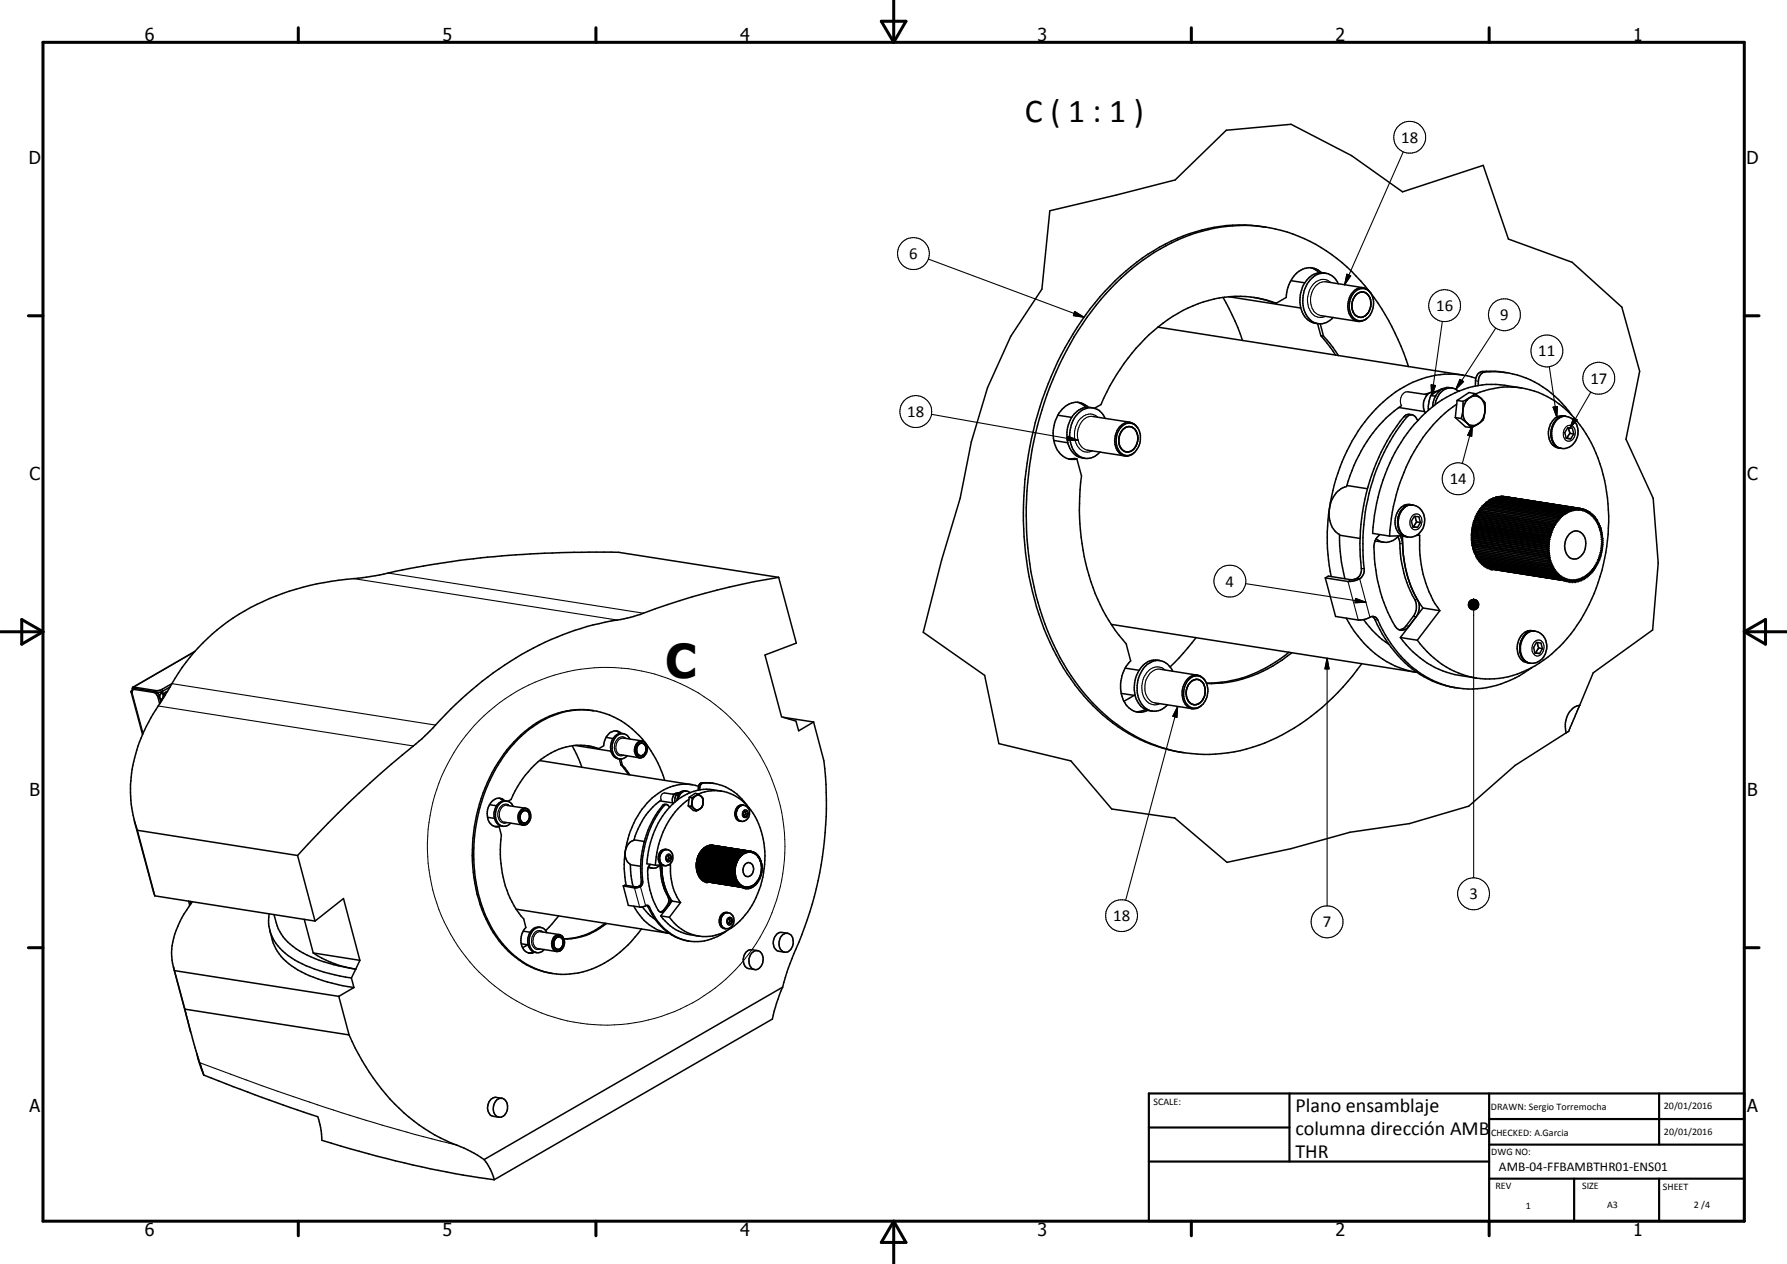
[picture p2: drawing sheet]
<svg xmlns="http://www.w3.org/2000/svg" width="420mm" height="297mm" viewBox="0 0 420 297" stroke-linecap="round" stroke-linejoin="round" font-family="sans-serif">
<defs><g id="words">
<text font-size="11" x="156.5" y="159.3">C</text>
<text font-size="7.9" x="241" y="28.6">C ( 1 : 1 )</text>
<g font-size="4.7">
<text x="304.6" y="261.2">Plano ensamblaje</text>
<text x="304.6" y="266.6">columna dirección AMB</text>
<text x="304.6" y="272">THR</text>
</g>
<g font-size="4.2">
<text x="34" y="9.6">6</text>
<text x="104" y="9.6">5</text>
<text x="174" y="9.6">4</text>
<text x="244" y="9.6">3</text>
<text x="314" y="9.6">2</text>
<text x="384" y="9.6">1</text>
<text x="6.8" y="38.7">D</text>
<text x="410.6" y="38.7">D</text>
<text x="7" y="112.9">C</text>
<text x="410.8" y="112.9">C</text>
<text x="7" y="187.1">B</text>
<text x="410.8" y="187.1">B</text>
<text x="7" y="261.4">A</text>
<text x="410.8" y="261.4">A</text>
<text x="34" y="290.4">6</text>
<text x="104" y="290.4">5</text>
<text x="174" y="290.4">4</text>
<text x="244" y="290.4">3</text>
<text x="314" y="290.4">2</text>
<text x="384" y="290.4">1</text>
</g>
<g font-size="3.9">
<text x="329.5" y="33.6">18</text>
<text x="213.8" y="60.9">6</text>
<text x="337.7" y="73.1">16</text>
<text x="352.8" y="75.3">9</text>
<text x="361.7" y="83.7">11</text>
<text x="373.9" y="90.2">17</text>
<text x="213.3" y="98">18</text>
<text x="340.9" y="113.8">14</text>
<text x="288.2" y="137.8">4</text>
<text x="345.5" y="211.3">3</text>
<text x="261.7" y="216.5">18</text>
<text x="311" y="217.9">7</text>
</g>
<text font-size="3.1" x="352.4" y="275.2">AMB-04-FFBAMBTHR01-ENS01</text>
<g font-size="2.4">
<text x="271.2" y="259.7">SCALE:</text>
<text x="350.6" y="260.8">DRAWN: Sergio Torremocha</text>
<text x="391.2" y="260.6">20/01/2016</text>
<text x="350.6" y="267">CHECKED: A.Garcia</text>
<text x="391.2" y="266.7">20/01/2016</text>
<text x="350.6" y="271.4">DWG NO:</text>
<text x="351.6" y="279.3">REV</text>
<text x="372" y="279.4">SIZE</text>
<text x="391" y="279.6">SHEET</text>
<text x="358.7" y="284.1">1</text>
<text x="377.9" y="283.8">A3</text>
<text x="398.3" y="283.8">2 /4</text>
</g>
</g></defs>
<g fill="none" stroke="#000" stroke-width=".35">
<path d="M294.2 53a41.6 41.6 0 0 0-29.4 11.3 70.2 70.2 0 0 0-20.4 33.9 79 79 0 0 0 1.9 50.1 48 48 0 0 0 20.1 24.4 35.8 35.8 0 0 0 36.5-.8 54 54 0 0 0 17.3-15.9M295.6 53.1l1.4 .2M297 53.3a38.7 38.7 0 0 0-28.4 7.4 66.9 66.9 0 0 0-23.5 33.1 79.5 79.5 0 0 0 1 55.5 47.1 47.1 0 0 0 20.5 23.8 36.2 36.2 0 0 0 11.7 3.8M297 53.3a38.2 38.2 0 0 1 25 15.2M297 53.3l.7 .1M272.2 76.9l71.7 11.2M287.6 69.9l2.8 5.6 1.7 4.5M288.9 69.7l16.9 2.7M294.8 69.9l5.3 1.3M300.1 71.2a27.4 27.4 0 0 0-25.5 3.9 46.7 46.7 0 0 0-15.7 20l-1.6 .8M303.5 66l3.3 .5M308.2 62.9a5.7 5.7 0 0 0-5.4 4.6l-.4 2.4-2.3 1.3"/>
<path d="M308.2 62.9l1.2 .6 .8 .6M308.2 62.9l1.3 .3 1.2 .9M309.8 76.1l.7 2.8M310.2 64.1a5.7 5.7 0 0 0-4.5 5.2 5.5 5.5 0 0 0 3.1 6.6l1 .2M310.4 76.1l.8 2.9M310.5 74.2l8.8 1.3M310.5 78.9l.7 .1M310.5 78.9l3.5 4.5M310.6 64.1l1.1 .1M310.6 64.1h-.4M311.2 79l2.2 2.6 1.3 2M311.7 66.2l8.8 1.4"/>
<path d="M314.7 66.7a3.7 3.7 0 0 0-3.1-2.5 3.7 3.7 0 0 0-3.6 1.6 7.1 7.1 0 0 0 .3 9.6 3.6 3.6 0 0 0 5.1-.8M318.8 69.3a1.99 1.99 0 0 1 2.3-.5 1.99 1.99 0 0 1 1.2 2 3.2 3.2 0 0 1-2.3 3.8 2.61 2.61 0 0 1-2-3.6l.2-.8zM321.4 74.8l-.8 .5M322 68.5a2.56 2.56 0 0 0-4.3 .6 4.6 4.6 0 0 0 .8 6.1 2.98 2.98 0 0 0 3.8-1.5 4.3 4.3 0 0 0-.9-5.6 3 3 0 0 0-4 2.7 3.4 3.4 0 0 0 2.4 4.6l.7-.1M322 68.5l.3 .5M322.1 68.7a58 58 0 0 1 9.1 17.4M248.7 97.6l3.3 .5M248.7 97.6a8.2 8.2 0 0 0 .5 9 3.8 3.8 0 0 0 4 1.2M253.4 94.5l1.2 .6 .7 .6M255.9 95.7a4.2 4.2 0 0 0-6.5 .9l-.7 1M256.9 95.8a5 5 0 0 0-5.7 4 6.1 6.1 0 0 0 2.4 7.6l1.4 .3M257 97.9l8.7 1.3"/>
<path d="M259.9 98.3a3.7 3.7 0 0 0-3-2.5 3.7 3.7 0 0 0-3.6 1.6 7.2 7.2 0 0 0-.1 9.4 3.7 3.7 0 0 0 5.4-.6M267 100a2.6 2.6 0 0 0-4.1 1.4 4.1 4.1 0 0 0 1.2 5.4l1.1 .3 1.1-.4M328.9 95.8l6.1 .9M329.5 95.3a34.2 34.2 0 0 0-12.9 19 5.9 5.9 0 0 0-4.1 5.8 5.3 5.3 0 0 0 2.4 5.5v1.4a39.8 39.8 0 0 0 1.3 9M331 92.1l4.6 .7M332 97.5l-.9-.1-.6 .2a45.4 45.4 0 0 0-10.1 22.7 56.4 56.4 0 0 0-.3 13.9 2.17 2.17 0 0 1-2.5 2l-5.3-.8-.7 .4M333.4 98.8l-.3-.3a1.32 1.32 0 0 0-1-1 1.32 1.32 0 0 0-1.4 .5 48.8 48.8 0 0 0-10 36.4l-.7 1.4a5.2 5.2 0 0 1-3.1 .9l-5.3-.9M335 96.7l.1 .3M336.2 92.3l-1.3 .4M336.4 93l-.4 1.3-.2 2.1M336.4 93l1.1 .1M337.5 93.1h.1"/>
<path d="M337.5 93.1v.1M337.5 92.1a2.5 2.5 0 0 0-2.8 2.3v1.2l.3 1.1M337.8 91.9l-.6 .2M339.4 91.3a4.8 4.8 0 0 0-2.6 4.3M339.4 91.3l-1.4 .6-1.6 1.1M341.4 91.2a2.89 2.89 0 0 0-2 .1M342.2 98.1l1.4 .2M342.2 98.1l2.3 2.2 1.4 .2M342.5 95a36.9 36.9 0 0 0-14.2 21.3l-.9 4.1-.7 5.6M342.6 94.1l1.4 .2M342.6 94.1l-.4 4M342.8 91.9h.3"/>
<path d="M342.9 91.9a2.99 2.99 0 0 0-4.8 1.3l-.5 .9-.2 1M343.6 98.3l1.4 1.1M343.9 88.1l3.1 .8M343.9 88.1a22.8 22.8 0 0 0-18.6 6.3 42.5 42.5 0 0 0-13.1 27.8 43.5 43.5 0 0 0 .8 13.3M343.9 96.4a3.6 3.6 0 0 0 1.3 3.3M343.9 96.4l-.3 1.9M344 94.3l-.1 2.1M345.2 99.7l.7 .8M345.6 93.4a2.03 2.03 0 0 1 2.6 .2M345.6 93.4a4.1 4.1 0 0 0-1.7 3M345.6 93.4l-1.6 .9M346.8 92.5l1.4 1.1"/>
<path d="M346.8 92.5l-1.2 .9M346.8 92.5l-1.4-.3-2.8 1.9M346.9 92.6a20.2 20.2 0 0 1 24.6 7.3 35.1 35.1 0 0 1 6.6 18.5 43.4 43.4 0 0 1-11.4 33.5 23.4 23.4 0 0 1-18.6 7.6 21.4 21.4 0 0 1-14.9-9M347 88.9l-.1 1.8M347.5 90.6a2.96 2.96 0 0 1 1.4-3.1 22.1 22.1 0 0 1 19.9 9.1l.8 1M347.8 99.4l-1.9 1.1M347.9 99.4a2.26 2.26 0 0 1-2.7 .3M348.2 93.6a2.11 2.11 0 0 1 1 2.6v.5M348.4 93.9l.6 1 .2 1.8M349.1 97.2a3.5 3.5 0 0 1-1.3 2.2M349.1 97.2a2.1 2.1 0 0 1-1.2 2.2M349.2 96.7l-.1 .5"/>
<path d="M354.3 87.6l-.7-.1a13.8 13.8 0 0 0-5.6 0l-.6 .5-.4 .9M357.8 91.2a24.9 24.9 0 0 0-11.5-.4 28.3 28.3 0 0 0-16.2 12.1 44.8 44.8 0 0 0-7.4 22.4l4 .7M366 98.6a4.9 4.9 0 0 0-1.3 4.2M366.1 98l.1 .1M366.2 98.4l.6-.4a2.2 2.2 0 0 0-2.3 1.7 4.3 4.3 0 0 0 1.2 5.3l1.2 .3M367.1 97.9l-1 .1M367.7 97.8a4 4 0 0 0-3 4.6l.1 .9M367.7 97.8h.4M367.7 97.8h-.3M368.1 97.8l-1-.1-1 .3M368.1 97.8a3.8 3.8 0 0 1 2.1 6.1 3.2 3.2 0 0 1-3.3 1.4M247.8 103.5l3.3 .6"/>
<path d="M253.2 107.8l-1.9 .1M253.2 107.8l1.1 4a54.3 54.3 0 0 0 5.7 32.9l2.2 3.5 2.6 3.1 1 4a8.5 8.5 0 0 0-1.1 10.3l1.1 1.1 1.3 .6M255.7 105.8l8.8 1.3M263 103.8l.1 .3M263.2 104.5l.3 .7M263.3 102.1a2.94 2.94 0 0 0 1.6 4.1h.6M263.6 105.3l.4 .5 .6 .3M265 100.3a3.2 3.2 0 0 0-2 3.2M265.4 100.2l-.4 .1M265.6 100.2l.3 .1M266 100.3l.3 .2M266.4 100.5l.6 .6"/>
<path d="M266.6 106.4l-.1 .2M266.6 105.5l-.8 .6-1.1 .1M266.8 100.8a2.02 2.02 0 0 0-3.3 .9M266.9 101l.4 .8M267.1 101.3a3.8 3.8 0 0 1-.3 3.9M267.2 100.1a4.7 4.7 0 0 1-.6 6.3M267.3 100.3a2.47 2.47 0 0 0-4.1 .1 4.7 4.7 0 0 0 .1 6.2 2.35 2.35 0 0 0 3.3-.2M267.4 102l.1 .4M267.4 100.5l.1 .1M267.5 102.8a3.4 3.4 0 0 1-1.8 3.3M316.6 114.1l4.9 .8M329.8 119.5l-.5 .7"/>
<path d="M330.1 118.8v.1M331 118.7l-.9 .1M331.3 118.7h.8M331.4 118.7l-.8 .2-.6 .5M332.1 118.7a3.7 3.7 0 0 1 2.2 5.8 3.2 3.2 0 0 1-4.1 1.4M332.1 118.7l-1-.2-1 .3M348.1 120l-.1-.5 18 2.9M348.3 119.6v-.3l17.9 2.7M348.6 119.3l-.1-.4 18 2.8M348.8 119v-.4l17.9 2.9M349.1 118.7v-.3l18 2.8M349.4 118.4v-.3l18 2.8"/>
<path d="M349.7 118.1v-.2l18 2.7M350 117.9v-.3l17.9 2.8M350.3 117.6v-.2l18 2.8M350.6 117.5l.1-.3 17.9 2.9M351 117.3v-.2l18 2.8M351.3 117.1l.1-.1 17.9 2.8M351.7 117v-.2l17.9 2.9M352 116.9v-.1l18 2.7M352.3 116.8l18 2.7M352.7 116.8l18 2.7M353 116.7l18.3 2.8M353.4 116.7h.1"/>
<path d="M353.7 116.7l18 2.8M364.8 102.9l.1 .4M364.8 103.3l.6 1.1M364.9 103.3l.5 1.1M365.4 104.4a2.08 2.08 0 0 0 1.5 .9M365.4 104.4l.9 .7M366.6 105.3h.3M368.2 103l1.1 .1M368.2 103h.3M368.5 103l.8 .1M368.8 100.5l.3 1.4M369 119.9l-.1 .5-.3-.3"/>
<path d="M369.1 101.9l-.6 1.1M369.1 101.9l.9 .1M369.3 119.8l-.1 .4-.2-.3M369.6 119.7l-.1 .4-.2-.3M370 119.5l-.1 .5-.3-.3M370 102l-.3-1.4-1.1-.1-.7 1.2 .3 1.3M370 102l-.7 1.1M370.3 119.5l-.1 .4-.2-.4M370.3 119.5l.2 .4 .2-.4M370.7 119.5l.1 .4 .2-.4 .1 .4 .2-.4M371.3 119.5l.2 .4 .2-.4M371.7 119.5l.1 .4 .2-.3"/>
<path d="M371.7 119.5l.3 .1M372 119.6l.1 .4 .3-.3M372 119.6l.4 .1M372.4 119.7v.4l.2-.3M372.4 119.7l.2 .1M372.6 119.8l.1 .4 .3-.3M372.7 119.9h.3M373 119.9v.5l.3-.3M183.1 135.7a172.8 172.8 0 0 0-34.1 9.2l-3 .7a70.4 70.4 0 0 0-37.6 18.8l-2.5 2.3a93.3 93.3 0 0 1-13.9 12.9 231.4 231.4 0 0 0-22 21.4M183.1 135.7l4.1 15.4-7.3 2.8 3.9 14.5 3.3 1.1 .7 2.2 3.5-2M183.1 135.7l-37.7-5.9a238.4 238.4 0 0 0-45.8 3.2l-5 .9a84.5 84.5 0 0 1-14.9 2.5 54.6 54.6 0 0 0-30.9 13.6 45.2 45.2 0 0 0-8.4 10.7M311.6 135.8l2.4 9.1 5.4 .8a5.6 5.6 0 0 0 3-.8h.5a1.29 1.29 0 0 1 1.1 .8 26.5 26.5 0 0 0 15.8 15.3l2.8 .7"/>
<path d="M314.9 125.8l4.9 .7M323.3 127.1l2 .3M324.4 125.6a3.5 3.5 0 0 0-1.4 3.1 35.9 35.9 0 0 0 5.4 19 1.93 1.93 0 0 0 2.9-.5l1.6-2.3a3.7 3.7 0 0 0 .4-3.9M328.6 125.9l.4 1a30.4 30.4 0 0 0 3.9 14.6 3.8 3.8 0 0 1-.6 3.3l-2.2 2.8-1.1 .4M328.6 123.1l.3 1.4 .7 1M328.7 126.1a3.6 3.6 0 0 1-5.2 .5M328.9 121l-.3 1.3M329.1 125.9l.7 1.6 .5 5.1M329.2 120.4l-.2 .4M329.6 125.5a4.5 4.5 0 0 1 1.2-6.7 2.39 2.39 0 0 0-2.5 2.1 4.1 4.1 0 0 0 1.3 5l1.3 .3M329.6 125.5l.6 .4M329.7 125.9l-3 .1"/>
<path d="M329.8 125.9a28.5 28.5 0 0 0 3 14.1M330.4 133a24 24 0 0 0 4.1 9.9M332.2 123.8h.2M332.4 123.8l.9 .2M332.8 121.3l.3 1.3M333 125.8h.8a29.7 29.7 0 0 0 3.1 15.2l1.6 2.5M333.1 122.6l-.7 1.2M333.1 122.6l.9 .2M334 122.8l-.4-1.3-1-.2-.8 1.2 .4 1.3 1.1 .2M334 122.8l-.7 1.2M346 126.8l17.9 2.9M346 126.8l.3 .2"/>
<path d="M346 126.4l17.9 2.8M346 126.4l.3 .1M346 125.9l17.9 2.8M346 125.9l.3 .2M346 125.5l17.9 2.8M346 125.5l.3 .1M346 127.3l18 2.8M346 127.3l.4 .1M346 125l18 2.8M346 125l.3 .2M346.1 124.5l17.9 2.9M346.1 124.5l.3 .3"/>
<path d="M346.1 127.7l18.3 2.9M346.1 127.7l.3 .1-.3 .3M346.1 128.1l.4 .1-.2 .4 17.9 2.8M346.1 128.1l18.3 2.9M346.1 124.1l18 2.8M346.1 124.1l.3 .2M346.2 123.6l18 2.8M346.2 123.6l.3 .3M346.3 126.5l17.9 2.8M346.3 126.5l-.3 .3M346.3 126.1l17.9 2.8M346.3 126.1l-.3 .3"/>
<path d="M346.3 125.6l17.9 2.9M346.3 125.6l-.3 .3M346.3 125.2l18 2.8M346.3 125.2l-.3 .3M346.3 127l18 2.8M346.3 127l-.3 .3M346.4 127.4l17.9 2.8M346.4 127.4l-.3 .3M346.4 124.8l17.9 2.8M346.4 124.8l-.4 .2M346.4 123.2l17.9 2.8M346.4 123.2l.2 .3"/>
<path d="M346.4 124.3l17.9 2.9M346.4 124.3l-.3 .2M346.4 122.7l18 2.9M346.4 122.7l.3 .4M346.5 123.9l17.9 2.8M346.5 123.9l-.4 .2M346.6 123.5l17.9 2.8M346.6 123.5l-.4 .1M346.6 128.7l-.2 .3 17.9 2.8M346.6 122.3l17.9 2.8M346.6 122.3l.2 .3M346.7 123.1l17.9 2.8"/>
<path d="M346.7 123.1l-.3 .1M346.7 129l-.2 .4 17.9 2.8M346.7 121.9l18 2.8M346.7 121.9l.3 .3M346.8 130.2l18 2.8M346.8 122.6l17.9 2.9M346.8 122.6l-.4 .1M346.8 130.2h.1M346.8 129.5l-.1 .3 17.9 2.8M346.9 121.5l18 2.8M346.9 121.5l.2 .3M346.9 121.5h.3"/>
<path d="M347 129.8l-.2 .4M347 122.2l17.9 2.9M347 122.2l-.4 .1M347.1 130.2l-.1 .4 17.9 2.7M347.1 121.8l17.9 2.8M347.1 121.8l-.4 .1M347.1 121.1l17.9 2.8M347.1 121.1l.1 .4M347.1 121.1h.4M347.2 121.5l18 2.7M347.3 130.6l-.1 .3 17.9 2.8M347.3 120.6l17.9 2.9"/>
<path d="M347.3 120.7l.2 .4M347.3 120.6l.4 .1M347.3 120.6v.1M347.5 121.1l17.9 2.8M347.5 130.9l-.1 .3 17.9 2.9M347.5 120.3l18.3 2.8M347.5 120.3l.2 .4M347.5 120.3h.4l-.1-.4 17.9 2.8M347.7 131.3l-.1 .3 17.9 2.8M347.7 120.7l17.9 2.8M347.9 131.6l-.1 .3 18 2.8M348.1 131.9v.2l17.9 2.9"/>
<path d="M348.4 132.2l-.1 .2 18 2.9M348.6 132.5v.1l18 2.9M348.9 132.7v.2l17.9 2.8M349.2 132.9v.2l17.9 2.8M349.5 133.1v.2l17.9 2.8M349.8 133.3l17.9 2.9M350.1 133.5l18 2.9M350.5 133.6l18.3 3M351.1 133.8l18 2.9M363.9 129.7l.4 .1M363.9 129.2l.3 .1M363.9 128.7l.3 .2"/>
<path d="M363.9 128.3l.3 .2M364 130.1l.3 .1M364 127.8l.3 .2M364 127.4l.3 .2M364.1 126.9l.2 .3M364.2 131.4h.3l-.2 .4M364.2 128.9l-.3 .3M364.2 126.4l.2 .3M364.2 129.3l-.3 .4M364.2 128.5l-.3 .2M364.3 129.8l-.3 .3M364.3 128l-.4 .3"/>
<path d="M364.3 127.6l-.3 .2M364.3 126l.2 .3M364.3 131.8h.3l-.2 .4M364.3 130.2l-.2 .4h.3M364.3 127.2l-.3 .2M364.4 130.6l-.3 .4h.3M364.4 126.7l-.3 .2M364.4 125.6l.2 .3M364.4 132.2h.4l-.2 .4M364.4 131l-.2 .4M364.5 126.3l-.3 .1M364.5 125.1l.2 .4"/>
<path d="M364.6 132.6h.3l-.1 .4M364.6 125.9l-.3 .1M364.7 124.7l.2 .4M364.7 125.5l-.3 .1M364.8 133l.3-.1-.2 .4M364.9 124.3l.1 .3M364.9 125.1h-.4M364.9 133.3h.4l-.2 .4M365 124.6l-.3 .1M365 123.9l.2 .3M365 123.9h.4M365.1 133.7l.4-.1-.2 .5"/>
<path d="M365.2 124.2l-.3 .1M365.2 123.5l.2 .4M365.2 123.5h.4M365.3 134.1l.4-.2-.2 .5M365.5 134.4l.4-.2-.1 .5M365.7 122.7l.1 .4M365.8 134.7l.3-.2-.1 .5M365.8 123.1h-.3l.1 .4M366 122.4v.4l-.3-.1M366 135l.3-.3v.6M366.2 122l.1 .5-.3-.1M366.3 135.3l.3-.3v.5"/>
<path d="M366.5 121.7l.1 .5-.4-.2M366.6 135.5l.2-.2v.4M366.7 121.5l.1 .4-.3-.2M366.8 135.7l.3-.3v.5M367.1 121.2v.4l-.4-.1M367.1 135.9l.3-.3v.5M367.4 120.9v.4l-.3-.1M367.4 136.1l.3-.3v.4M367.7 120.6l-.1 .5-.2-.2M367.7 136.2l.3-.3 .1 .5M367.9 120.4v.5l-.2-.3M368.1 136.4l.2-.4 .1 .5 .2-.4 .2 .5"/>
<path d="M368.3 120.2l-.1 .5-.3-.3M368.6 120.1l-.1 .4-.2-.3M368.8 136.6l.2-.4 .1 .5M369 125.5a2.18 2.18 0 0 1 2.3-.6 2.18 2.18 0 0 1 1.5 1.9 3.7 3.7 0 0 1-2.4 4.6 2.7 2.7 0 0 1-2.5-3.6l.4-1.3zM369.1 136.7l.2-.4 .1 .4M369.1 136.6l.3 .1M369.4 136.7l.2-.4 .2 .4M369.4 136.7h.4M369.8 136.6l.3 .1M370.1 136.7l.2-.4 .1 .4M370.1 136.7l-.2-.4-.1 .4M370.2 136.6l.2 .1"/>
<path d="M370.5 136.5l.3 .1M370.8 136.6l-.2-.4-.2 .5M370.8 136.4l.3 .1M371.1 136.5l-.2-.4-.1 .5M371.2 136.3l.3 .1M371.5 136.4l-.2-.3-.2 .4M371.5 136.2l.3 .1M371.8 136.3l-.3-.4v.5M371.8 136.1h.3M372.1 136.1l-.2-.3-.1 .5M372.2 135.9h.3M372.5 135.9l-.3-.3-.1 .5"/>
<path d="M372.5 135.7h.3M372.8 135.7l-.3-.2v.4M372.8 135.4l.3 .1M373 120l.3 .1M373.1 135.2l.3 .1M373.1 135.5l-.3-.2v.4M373.3 120.1v.4l.3-.2M373.3 120.2l.3 .1M373.4 135h.3M373.4 135.3l-.3-.3v.5M373.6 120.3v.4l.3-.3M373.6 120.4h.3"/>
<path d="M373.7 134.7h.3M373.7 135l-.3-.2v.5M373.9 120.6l.3 .1M373.9 120.4v.5l.3-.2M374 134.4h.3M374 134.7l-.3-.2v.5M374.2 120.7l-.1 .5 .4-.3M374.2 120.9h.3M374.2 134l.4 .1M374.3 134.4l-.3-.1v.4M374.4 121.2h.3M374.5 120.9l-.1 .5 .3-.2"/>
<path d="M374.5 133.7l.3 .1M374.6 134.1l-.4-.1 .1 .4M374.7 121.4l.3 .1M374.7 121.2l-.1 .5 .4-.2M374.8 133.8l-.3-.2 .1 .5M374.9 121.7l.3 .1M375 121.5l-.1 .4 .3-.1M375.1 122l.3 .1M375.2 121.8l-.1 .4 .3-.1M375.4 122.4h.2M375.4 122.1l-.1 .5 .3-.2M375.5 122.7l.3 .1"/>
<path d="M375.6 122.4l-.1 .5 .3-.1M375.7 123.1h.3M375.8 122.8l-.1 .4 .3-.1M375.9 123.5h.3M376 123.1l-.2 .5 .4-.1M376 123.9l.3 .1M376.1 124.3h.4M376.2 123.5l-.2 .5h.3M376.3 124l-.2 .3h.4M376.5 124.3l-.3 .4 .3 .1-.2 .3 .3 .1-.2 .3 .3 .1-.2 .3 .3 .2-.3 .3 .3 .1-.3 .3 .3 .2-.3 .3 .3 .1-.3 .3 .3 .2-.3 .2 .3 .2-.3 .3 .3 .2-.4 .2 .3 .2-.4 .2 .3 .3-.4 .1 .3 .3-.4 .2 .3 .3-.4 .1 .2 .3-.3 .1 .2 .3-.4 .1 .2 .4h-.3l.1 .3h-.3l.1 .4h-.4l.2 .4h-.4l.2 .4-.4-.1 .1 .5M45.9 153l-14.6 8.5M261.3 146.7l71.7 11.3"/>
<path d="M264.6 157l3.2 .5M272.7 155.2a4.3 4.3 0 0 0-5 2.4 7.4 7.4 0 0 0 .6 8.4l1.1 .8 1.5 .3M272.8 157.3l8.7 1.4M275.7 157.7a3.7 3.7 0 0 0-6.3-1.3 7 7 0 0 0 0 10.1 3.7 3.7 0 0 0 5.1-.8M281.2 149.9l-4 4.7-2.1 2.1M303.1 153.3a30.3 30.3 0 0 1-19.4 7.2M303.7 153.4a30.3 30.3 0 0 1-20 7.2M316.5 145.2a23.8 23.8 0 0 0 15.6 12.6l1.1 .2M320.6 145.6a23.4 23.4 0 0 0 6 5.9M322.6 144.9l.4 .3a30 30 0 0 0 11.8 13.8 20.1 20.1 0 0 0 6.1 2.4M329.3 149.8l3.9 .7M329.3 149.8a21.8 21.8 0 0 0 13.8 8.9l4 .6"/>
<path d="M334.5 142.9l4 .6M334.5 142.9l-5.2 6.9M338.5 143.5l-5.3 7M357.3 152.8l.2 .9 .5 1.1M357.6 150.7l-.3 1.3M358.3 155.1l.6 .5M358.4 149.4l-.7 1.1M358.6 149.1l.9-.6a2.7 2.7 0 0 0-2.5 2.1 3.9 3.9 0 0 0 1.6 5l1 .2M358.7 149a4.5 4.5 0 0 0-.1 6.4l.3 .2M358.8 148.5h.1M358.9 155.6l.7 .2M360 148.3l-1 .5"/>
<path d="M360.1 148.3h.7M360.2 156.8a23.3 23.3 0 0 1-18.3 4.7M360.8 148.3l-2 .2M360.8 148.3l-1-.1-1 .3M360.8 148.3a3.8 3.8 0 0 1 2.1 6.1 3.3 3.3 0 0 1-3.3 1.4M360.9 153.4l.2 .1M361.1 153.5l.9 .1M361.5 151l.3 1.3M361.8 152.3l-.7 1.2M361.8 152.3l.9 .1M362.7 152.4l-.4-1.3-1-.1-.7 1.1 .3 1.4 1.1 .1M362.7 152.4l-.7 1.2"/>
<path d="M30.8 162.6l2.7 10M31.3 162.1l5.1 .7 .6 .7 .5 1.9M31.3 162.1l.6-.3 4.8 .8 .7 .7 .4 1.7M31.3 162.1l-.2 .2v.4l-.3-.1M31.4 161.5l.2-.1-.4 .1-.1 .7-.3 .4M31.4 161.5l.2 .4M31.6 161.8l-.1 .1M37.8 164.4h.4M38.1 162.9a.91 .91 0 0 1-.3 1.5M38.6 163.1l-.1-.2a.8 .8 0 0 0-.9 .5 .8 .8 0 0 0 .2 1M39.4 162.4a1.26 1.26 0 0 0-.9 1.5M40 161.5l-2 1.1-1 .1"/>
<path d="M40.4 160.7l-1.6 2.7a42.3 42.3 0 0 0-7.7 17.4 28.3 28.3 0 0 0 1.2 14.3M40.4 160.7l-2.4 1.4-.9 .2-5.7-.8M126.9 178.7l35.8 5.7M134.5 175.3l1.5 2.9 .8 2.1M135.2 175.2l8.5 1.3M138.1 175.3l2.7 .6M138.3 166.9a20.5 20.5 0 0 0-15.8 6.2 38.5 38.5 0 0 0-11.1 27.5 33 33 0 0 0 6.9 21.3 19.2 19.2 0 0 0 10.6 6.7M139.3 167a19 19 0 0 1 12.4 7.5M139.6 167a20.2 20.2 0 0 0-17.1 5.6 38.4 38.4 0 0 0-11.5 28.4 33 33 0 0 0 7 21 18.8 18.8 0 0 0 11.9 6.8M140.8 175.9a14.6 14.6 0 0 0-15.2 3.9 23.7 23.7 0 0 0-5.4 8.1l-.8 .4M142.5 173.3l1.6 .3M144.8 171.7l1 .7"/>
<path d="M145.3 178.3l.3 .1M145.3 178.3l.4 .1M145.6 178.4l.4 1.3M146 178.4l.3 1.4M146 179.7l.3 .1M146 179.7l1.8 2.3M146 177.4l4.4 .7M146.1 172.3a2.24 2.24 0 0 0-3.6 .9l-.6 2.1-1.1 .6M146.3 172.4a2.85 2.85 0 0 0-2.4 2.6 3 3 0 0 0 1.4 3.3M146.3 172.4l1.1 .4 .7 .9M146.3 172.4a2.84 2.84 0 0 0-2.8 3.2 2.71 2.71 0 0 0 1.8 2.7M146.3 179.8l1.8 2.3"/>
<path d="M146.6 173.4l4.4 .7M147.5 177.6l-.9 .6-1 .2M150.1 175.1a1.1 1.1 0 0 1 1.4-.2 1.1 1.1 0 0 1 .3 1.5 1.09 1.09 0 0 1-1 1.2 1.09 1.09 0 0 1-1.1-1.2v-.5zM151 174.1a2.11 2.11 0 0 0-1.8 1.8 2.11 2.11 0 0 0 1.2 2.2h.5l.6-.4M151 174.1l.8 .6M151.5 177.7a2.12 2.12 0 0 0-.2-3.4 1.96 1.96 0 0 0-2 1.3 1.96 1.96 0 0 0 .8 2.2l.9 .2M151.5 177.7l-.3 .1M151.8 174.7a26.8 26.8 0 0 1 4.5 8.7M184.2 168.6l7.1 1.1M191.3 169.7l2.4 9.1a85.5 85.5 0 0 1-7.1 45.4l-1.6 4.4-1 3.4M263.6 162.9l3.3 .5M266.6 163.4l-2.4 1.4"/>
<path d="M269.4 166.8l-.9 .3-1.4 .2M269.9 166.9l-1.4 .4h-1.4M271.6 165.2l8.7 1.3M279.9 160.3a1.99 1.99 0 0 1 2.3-.4 1.99 1.99 0 0 1 1.1 1.9 3.2 3.2 0 0 1-2.3 3.8 2.45 2.45 0 0 1-2.1-3.2l.4-1.2zM282.2 166a4.3 4.3 0 0 0-.1-7 2.95 2.95 0 0 0-3.6 2.4 3.8 3.8 0 0 0 1.6 4.9 2.26 2.26 0 0 0 1.8-.1M283.4 160a2.62 2.62 0 0 0-2.6-1.3 2.62 2.62 0 0 0-2.3 1.8 4.5 4.5 0 0 0 1 5.7 2.57 2.57 0 0 0 2.9-.3M371.4 165.7l3.2-7.6 14-10.1 1.3-15.7-1.2-15.2-6.4-13.9 3.2-16-4.2-15-11.7-10.6-14.9-5.4-6-17.3-18.9 6.2-12-8.5-14.2-7.4-15.3 1.4-12 11.7-13.9 3.5-15.6 3.7-1.8 18.4-7.4 11.1-5.4 12.1-3.8 12.7-2.6 13.3-4.4 14.5-4.3 17 14.4 10.1 3.4 16.1 16.9 4 9.6 11.3 14.8 2.1 12.3 10.4 15.1-3.2 13.8-3.8 14-2.1 13.9-4.1 10.9-9.5 12-7.7M371.4 165.7l-2.6 6.2-.6 .3M371.4 165.7a4.8 4.8 0 0 0-3.3 6l.1 .5M31.6 192.9l4.8 17.6M32.3 195.1l37.7 5.9M32.3 195.1l4.1 15.4"/>
<path d="M114.6 192.1l1.7 .2M115.1 189.1l1.6 .3M116.4 194.2h.9M117.3 194.2l.6 2.1a25.8 25.8 0 0 0 4.6 19l.6 .6 .5 2.1a3.9 3.9 0 0 0 .2 5.7l.9 .3 1-.2M117.4 187.6l1 .6M118.6 193.2l4.4 .7M118.7 188.2a2.19 2.19 0 0 0-3.6 .9 3.7 3.7 0 0 0 .9 5l.4 .1M119.2 188.3a2.83 2.83 0 0 0-2.7 3 2.75 2.75 0 0 0 1.4 2.8M119.2 189.3l4.4 .6M120 193.4l-.8 .7h-1.3M120.7 189.5a2.27 2.27 0 0 0-2.5-1.3 2.27 2.27 0 0 0-1.8 2 2.93 2.93 0 0 0 1.5 3.9M122.2 192.2l.3 .8 .6 .4"/>
<path d="M122.3 191.6a1.44 1.44 0 0 0 .4 1.6M122.4 191.3l-.2 .7M122.7 190.9l-.4 .8M122.8 190.7l.7-.2h.4l.3 .4M122.8 193.3l.3 .1 .6-.1M123.5 193.4h-.2M124 193.6a2.14 2.14 0 0 0-.3-3.6 2.01 2.01 0 0 0-1.5 3.2l.9 .6 .7-.1M124.1 193l-.4 .3M124.1 193l-.2 .2M124.2 190.8l.2 .6M124.2 190.8a.99 .99 0 0 0-1.7 .3M124.2 190.9l.2 .2"/>
<path d="M124.3 192.7l-.2 .3M124.4 192.4l-.3 .6M124.4 191.3l.1 .4M124.5 191.6l-.1 .9M124.5 190.6a1.25 1.25 0 0 0-1.2-.7 1.25 1.25 0 0 0-1.1 .9 2.21 2.21 0 0 0 .5 3l.5 .1 .8-.4M124.5 191.9l-.1 .4M149 197.4l2.5 .3M155.2 188.2l3 .5M155.5 188a16.4 16.4 0 0 0-6.5 9.5 2.9 2.9 0 0 0-2 2.6M155.8 199.7v.1M155.8 199.7a1.9 1.9 0 0 1 2.4 1.3 1.9 1.9 0 0 1-1.4 2.4h-.6M156.2 199.7h-.4"/>
<path d="M156.2 199.7l-.6 .5M156.3 186.4l2.2 .3M156.7 189.1h-.6a24.2 24.2 0 0 0-5.4 18.5 1.05 1.05 0 0 1-1.1 .8l-2.7-.4-.4 .2M156.7 189.1h-.3a23.6 23.6 0 0 0-5.3 18.3l-.1 .4-.4 .5M156.7 189.1l.7 .6M156.7 199.6l-.5 .1M158.8 186.5l-.6 .1M159 186.8l-.3 1.7M159 186.8l.5 .1M159.5 187.8a20.3 20.3 0 0 0-7.4 15.2l2 .3M159.5 186.9h.1M159.5 186.4a1.51 1.51 0 0 0-1.4 .8 1.51 1.51 0 0 0 .2 1.6"/>
<path d="M159.7 186.3l-.4 .1M160.4 186l-1.4 .8M160.4 186a2.49 2.49 0 0 0-1.2 2.1M161.2 185.8l-.8 .2M161.2 185.9l.5 .1 .5 .3M161.2 185.9l-1 .5-.6 .8-.1 .7M161.8 189.4l.7 .1M161.8 189.4l1.2 1.1 .7 .1M162 187.8a19.9 19.9 0 0 0-7.9 15.5M162 187.4l.7 .1M162 187.4l-.2 2M162.1 186.2l.2 .1"/>
<path d="M162.7 188.5l.2 1.2 .8 .9M162.7 187.5v1M162.7 188.7l-.2 .8M163.5 187a1.23 1.23 0 0 1 1.4 .1 1.23 1.23 0 0 1 .4 1.3M163.5 187l-.5 .6-.3 .9M163.5 187l-.8 .5M164.1 186.6l-.6 .4M164.1 186.6l.9 .6M164.1 186.6l-.7-.2-1.4 1M164.2 186.6a10.2 10.2 0 0 1 12.9 4.6 21.5 21.5 0 0 1-3.7 25.8 10.4 10.4 0 0 1-16-1.4M164.2 184.8a11.1 11.1 0 0 0-10.8 2.7 20.7 20.7 0 0 0-6.4 12.6M164.2 184.8v.9"/>
<path d="M164.5 185.6v-.7l.5-.8a10.8 10.8 0 0 1 10.5 5M165 187.3l.3 .5v.8M165 199.9v-.1l9 1.4M165.2 199.8l-.1-.2 9 1.4M165.3 188.6a2.12 2.12 0 0 1-1.6 2M165.3 199.6v-.1l9 1.4M165.3 188.6a1.42 1.42 0 0 1-1.9 1.6l-.9-.7M165.4 199.5v-.2l9 1.5M165.6 199.4v-.1l9 1.4M165.8 199.3v-.2l8.9 1.4M165.9 199.1v-.1l9 1.4M166.1 199.1v-.2l8.9 1.4"/>
<path d="M166.2 199l9 1.3M166.4 198.9l9 1.3M166.6 198.8l8.9 1.4M166.7 198.8l9 1.3M166.9 198.7l9 1.4M167.1 198.7l9 1.4M167.2 198.7l9 1.4M167.4 198.7l9 1.4M167.6 198.7l9 1.4M167.9 184.1a5.2 5.2 0 0 0-3.4 .1l-.3 .6M169.6 185.9a11.4 11.4 0 0 0-10.1 1.9M173.1 191.6l.5 1.1"/>
<path d="M173.1 191l-.1 .3M173.2 190.6l-.1 .3M173.4 192.4l.2 .3M173.6 192.7l.3 .2M173.8 189.3v.1M173.9 192.9l.3 .1M174.1 189.4a2.22 2.22 0 0 0-.8 2.8M174.1 189.4h-.2a2.08 2.08 0 0 0-.9 2.8l.4 .6 .8 .2M174.3 189.3h-.5M174.3 189.3l-.8 .6-.2 .5M174.5 189.2h.3M174.5 189.2l-.2 .1"/>
<path d="M174.8 189.2a1.6 1.6 0 0 1 1.4 1.6 1.8 1.8 0 0 1-2 2.2M174.8 189.2l-1 .1M174.9 191.8l.5 .1M174.9 191.8h.1M175 191.8l.4 .1M175.2 190.6l.1 .7M175.3 191.3l-.3 .5M175.3 191.3h.5M175.8 191.3l-.2-.7h-.6l-.3 .6 .2 .6M175.8 191.3l-.4 .6M36.4 210.5l37.7 6M44.4 211.8l.2 1"/>
<path d="M44.7 211.8l.2 .6M45.2 211.9a21.9 21.9 0 0 0-4.9 12l.3 2.6 .4 1.6M63.3 214.8a9.9 9.9 0 0 0 4.5 9.8 33.7 33.7 0 0 0 14.8 5.2M63.4 218.7a12.4 12.4 0 0 0 7.5 9.7 38.3 38.3 0 0 0 12.3 3.7M64.4 214.9a12.4 12.4 0 0 0 7.7 9.5 39.4 39.4 0 0 0 11.5 3.4M70 201l4.1 15.5M71.5 216l2.1 7.9M74.1 216.5l6.7-5.3 3.8 14.5M121.4 213.7l35.9 5.6M123 218.8l1.7 .3M127.1 217.9a2.84 2.84 0 0 0-3 3.6 2.21 2.21 0 0 0 1.4 2.2 2.21 2.21 0 0 0 2.5-.6M127.1 218.9l4.4 .7"/>
<path d="M128.6 219.2a1.96 1.96 0 0 0-1.9-1.3 1.96 1.96 0 0 0-1.8 1.5 3 3 0 0 0 1.2 4.5M131.3 215.3l-3 3.4M131.5 219.6l.9 .7M131.5 219.6a2.12 2.12 0 0 0-1.8 1.8 2.12 2.12 0 0 0 1.2 2.2M132 219.9a1.43 1.43 0 0 0-2 1.2 1.68 1.68 0 0 0 1.3 2.4 2.19 2.19 0 0 0 .9-3.5M142.3 217a14.9 14.9 0 0 1-9.8 3.6M142.6 217a14.9 14.9 0 0 1-10 3.6M146.5 208.2l2.7 .5 1.4-.4M146.5 208.2l1.2 4.6 2.9 .4 1.4-.4h.3l.3 .2a13.5 13.5 0 0 0 8.4 7.9l.7 .2M147 200.1a3 3 0 0 0 1.2 3l.2 2.7 .5 2.5M147 200.1a22.3 22.3 0 0 0 .2 8M148.2 203.2l2.5 .4"/>
<path d="M149 212.9a11.5 11.5 0 0 0 8.3 6.4M150.6 208.3h.1M150.8 218.3a23.8 23.8 0 0 1-16.9 10.6l-2 .1-2-.2M151 213.1l1.9 2.2 1.1 .8M152 212.8l.2 .1a16.4 16.4 0 0 0 5.1 6.4M152.4 203.9l1 .1M152.9 203.1l-.3 .4a3.6 3.6 0 0 0-.3 3 16.3 16.3 0 0 0 2.7 7.7l.2 .1M155 203.3l.2 .4a16 16 0 0 0 2 7.5v.8l-.3 .7-1 1.3-.7 .3M155.1 202l.3 .9M155.1 203.4a1.87 1.87 0 0 1-2.6 .2M155.2 202.6a2.28 2.28 0 0 1 .9-2.9 1.86 1.86 0 0 0-1.3 2.3l.3 .8 .5 .5M155.3 203.3l.2 .4a17.4 17.4 0 0 0 1.5 6.5"/>
<path d="M155.4 215.2l2 .4M155.4 215.2a11.2 11.2 0 0 0 8.9 4.8M155.4 202.8l.8 .6M155.5 200.3l-.5 1.4M155.5 203l.7 .4M155.6 203.3h-1.5M155.6 203.3a14.5 14.5 0 0 0 2 7.9v.6a3.2 3.2 0 0 1-1.6 2.4l-.8 .1M155.6 203.3l.6 .1M156.8 202.2l.6 .1M156.8 202.2h.1M156.9 202.2l.5 .1M157.1 201l.2 .6"/>
<path d="M157.3 203.2h.3a13.5 13.5 0 0 0 2.4 8.9M157.3 210.6l.7 1.2M157.3 201.6l-.4 .6M157.3 201.6l.4 .1M157.7 201.7l-.1-.7h-.6l-.3 .5 .1 .7M157.7 201.7l-.3 .6M158 211.8l2 .3M158 211.8l-2.6 3.4M160 212.1l-2.6 3.5M163.7 203.8l9 1.3M163.7 203.8h.2M163.7 203.5l9 1.4"/>
<path d="M163.7 203.5l.2 .1M163.7 203.3l9 1.4M163.7 203.3l.2 .1M163.7 203.1l9 1.4M163.7 203.1l.2 .1M163.7 202.8l9 1.4M163.7 202.8l.2 .1M163.8 204.2l9 1.4M163.8 204.2h.1M163.8 204l9.1 1.4M163.8 204h.1l-.1 .2M163.8 202.6l9 1.4"/>
<path d="M163.8 202.6l.1 .1M163.8 204.4h.2l-.1 .2 8.9 1.4M163.8 204.4l9.2 1.4M163.8 202.4l9 1.4M163.8 202.4l.1 .1M163.9 203.6l8.9 1.4M163.9 203.6l-.2 .2M163.9 203.4l8.9 1.4M163.9 203.4l-.2 .1M163.9 203.2l8.9 1.4M163.9 203.2l-.2 .1M163.9 202.1l8.9 1.4"/>
<path d="M163.9 202.1l.1 .2M163.9 203.8l9 1.4M163.9 203.8l-.1 .2M163.9 202.9l9 1.4M163.9 202.9l-.2 .2M163.9 202.7l9 1.4M163.9 202.7l-.2 .1M163.9 201.9l9 1.4M163.9 201.9l.1 .2M163.9 204.2l9 1.4M163.9 204.2l-.1 .2M163.9 202.5l9 1.4"/>
<path d="M163.9 202.5l-.1 .1M164 202.3l8.9 1.4M164 202.3l-.2 .1M164 201.7l8.9 1.4M164 201.7l.1 .1M164 204.6l-.1 .2 9 1.4M164 202.1l9 1.4M164 202.1h-.1M164 201.5l9 1.4M164 201.5l.2 .1M164.1 204.9l-.1 .1 9 1.4M164.1 201.8l8.9 1.4"/>
<path d="M164.1 201.8l-.2 .1M164.1 201.3l9 1.4M164.1 201.3l.1 .1M164.2 205l-.1 .2 8.9 1.4M164.2 201.6l8.9 1.5M164.2 201.6l-.2 .1M164.2 201.4l9 1.5M164.2 201.4l-.2 .1M164.2 201l9 1.5M164.2 201l.1 .2M164.2 201h.2M164.2 205.2v.2l8.9 1.4"/>
<path d="M164.3 205.4l-.1 .2 9 1.4M164.3 201.2l9 1.4M164.3 201.2l-.2 .1M164.3 200.8l9 1.5M164.3 200.8l.1 .2M164.3 200.8h.2M164.4 205.6l-.1 .2 9 1.4M164.4 201l8.9 1.4M164.4 200.7l9 1.4M164.4 200.7l.1 .1M164.4 200.7h.1M164.5 200.8l8.9 1.5"/>
<path d="M164.5 205.8l-.1 .2 9 1.3M164.5 200.4l9.1 1.5M164.5 200.4v.3M164.5 200.4l.2 .1-.1-.2 9 1.4M164.5 200.7l9.1 1.4M164.6 206l-.1 .1 9 1.4M164.7 206.1v.1l8.9 1.4M164.8 206.3l9 1.5M164.8 200.3l-.1-.2 9 1.4M164.9 206.4v.1l9 1.4M164.9 200.2v-.3l8.9 1.4M165 206.5l9 1.6"/>
<path d="M165.2 206.7l8.9 1.5M165.3 206.8l9 1.5M165.5 206.9l8.9 1.5M165.5 206.9h.1M165.6 207l9 1.4M165.8 207.1l9 1.4M165.8 207.1h.1M166 207.1l9.3 1.6M166.1 207.2l9 1.4M169.4 216.8l.3 .9 .4 .4M169.4 215.9l.5-.8 .6-.6a1.97 1.97 0 0 0-1.4 1.8 1.97 1.97 0 0 0 1.1 1.9M169.4 216.2v.3"/>
<path d="M169.9 217.8l.2 .3M170.1 218.1l.4 .1M170.1 218.1l.2 .1M170.1 214.5v.1M170.2 218.2h.3M170.8 214.5h-.7M170.8 214.5h.3M170.8 214.5a2.08 2.08 0 0 0-1.2 2.9M170.9 218.7a11.4 11.4 0 0 1-13.6 .6M171.1 214.5h-1M171.1 214.5a1.95 1.95 0 0 1 1.5 1.8 1.95 1.95 0 0 1-1.4 1.9h-.7M171.2 217l.5 .1"/>
<path d="M171.2 217h.1M171.3 217l.4 .1M171.5 215.8l.2 .7M171.7 216.5l-.4 .5M171.7 216.5h.4M172.1 216.5l-.2-.6-.5-.1-.4 .6 .2 .6M172.1 216.5l-.4 .6M172.7 204.9l.1 .1M172.7 204.7l.1 .1M172.7 205.1l.2 .1M172.7 204.5l.1 .1M172.7 204.2l.2 .1"/>
<path d="M172.8 205.6h.1M172.8 204l.1 .1M172.8 203.8l.1 .1M172.8 203.5l.1 .2M172.8 206h.2l-.1 .2M172.8 205l-.1 .1M172.8 204.8l-.1 .1M172.8 204.6l-.1 .1M172.9 206.2h.1v.2M172.9 205.2l-.1 .2h.1M172.9 205.4l-.1 .2M172.9 204.3l-.2 .2"/>
<path d="M172.9 204.1l-.2 .1M172.9 203.3l.1 .2M172.9 205.6l-.1 .2h.2M172.9 203.9l-.1 .1M172.9 203.7l-.1 .1M172.9 203.1l.1 .1M173 206.4h.1l-.1 .2M173 205.8l-.2 .2M173 203.5h-.2M173 202.9l.1 .2M173 202.9h.2M173 206.6l.1 .2"/>
<path d="M173 203.2l-.1 .1M173.1 202.7l.1 .2M173.1 206.8h.2l-.1 .2M173.1 203.1h-.2M173.2 207h.2l-.1 .2M173.2 202.5l.1 .1M173.3 202.6l-.2 .1M173.3 202.3v.1M173.3 202.3h.1M173.3 207.2l.2-.1-.1 .2M173.3 202.4l-.1 .1M173.4 207.3h.2l-.1 .2"/>
<path d="M173.4 202.1v.2M173.4 202.1h.2M173.5 207.5l.2-.1-.1 .2M173.6 201.7v.2M173.6 207.6h.2v.2M173.6 201.9l-.1-.1 .1 .3M173.7 201.5l.1 .2h-.2M173.8 207.8l.1-.1v.2M173.8 201.3l.1 .2h-.2M173.9 207.9l.1-.1v.3M174 201.2v.2l-.2-.1M174 208.1l.2-.2-.1 .3"/>
<path d="M174.1 201v.3l-.1-.1M174.1 208.2l.2-.2v.3M174.3 200.9v.2l-.2-.1M174.3 208.3l.1-.1v.2M174.4 200.8v.2l-.1-.1M174.4 208.4l.2-.2v.2M174.6 200.7v.2l-.2-.1M174.6 208.4l.1-.1 .1 .2M174.7 200.5v.3l-.1-.1M174.8 208.5l.1-.2 .2 .3M174.9 200.4l-.1 .3-.1-.2M175 200.3v.3l-.1-.2"/>
<path d="M175.1 208.6l.1-.2 .1 .3M175.2 200.3v.2l-.2-.2M175.3 203a1.25 1.25 0 0 1 1.5 .1 1.25 1.25 0 0 1 .4 1.4 1.23 1.23 0 0 1-.9 1.4 1.23 1.23 0 0 1-1.5-.7 2.19 2.19 0 0 1 .5-2.2zM175.3 208.7l.1-.3 .1 .3M175.3 208.6l.2 .1M175.4 200.2l-.1 .2-.1-.1M175.5 208.7v-.3l.1 .3M175.5 208.7h.1M175.5 200.2v.2l-.1-.2M175.6 208.7l.1-.3 .1 .3M175.6 208.6l.2 .1M175.7 200.1v.2l-.2-.1"/>
<path d="M175.8 208.7v-.3l.2 .3M175.8 208.6l.2 .1M175.9 200.1l-.1 .2-.1-.2M175.9 200.1l.1 .2 .1-.2M176 208.6h.1M176.1 200.1v.2l.1-.2M176.1 208.6l.1-.2 .1 .2M176.1 208.5l.2 .1M176.1 208.6v-.2l-.1 .3M176.2 200.1l.1 .2 .1-.2M176.3 208.5h.2M176.4 200.1l.1 .2 .1-.2"/>
<path d="M176.5 208.4h.1M176.5 208.5l-.2-.2v.3M176.6 200.1v.2l.1-.2M176.6 200.1h.1M176.6 208.4l-.1-.1v.2M176.7 208.3l.1 .1M176.7 200.1l.1 .2 .1-.1M176.7 200.2h.2M176.8 208.4l-.1-.2-.1 .2M176.8 208.3h.2M176.9 200.2v.2l.2-.2M176.9 200.2h.2"/>
<path d="M177 208.2h.1M177 208.3l-.1-.1-.1 .2M177.1 200.2v.2l.1-.1M177.1 200.3h.1M177.1 208.2l-.1-.1v.2M177.2 208l.1 .1M177.2 200.3v.2l.2-.1M177.2 200.3l.2 .1M177.3 208.1l-.1-.2-.1 .3M177.3 207.9h.1M177.4 200.4v.2l.1-.2M177.4 200.4h.1"/>
<path d="M177.4 207.8h.2M177.4 207.9h-.1v.2M177.5 200.4v.3l.2-.2M177.5 200.5h.2M177.6 207.6l.1 .1M177.6 207.8l-.2-.1v.2M177.7 200.7h.1M177.7 200.5v.3l.1-.1M177.7 207.5h.2M177.7 207.7l-.1-.1v.2M177.8 200.7v.2l.2-.1M177.8 200.7l.2 .1"/>
<path d="M177.9 207.5l-.2-.1v.3M177.9 207.3l.1 .1M178 200.8v.2l.1-.1M178 200.9h.1M178 207.2h.1M178 207.4l-.2-.1 .1 .2M178.1 201h.1M178.1 200.9v.3l.1-.2M178.1 207.2l-.1-.1v.3M178.2 201v.3l.1-.1M178.2 201.2h.1M178.3 201.3h.2"/>
<path d="M178.3 201.2v.2l.2-.1M178.4 201.5h.2M178.5 201.3l-.1 .3 .2-.1M178.5 201.7h.1M178.6 201.5l-.1 .3 .1-.1M178.6 201.8l.1 .1M178.6 201.7v.2h.1M178.7 202.1h.1M178.7 201.9l-.1 .2h.2M178.7 202.3h.2M178.8 202.1l-.1 .2h.2M178.9 202.3l-.1 .2h.2l-.2 .2h.2l-.1 .2h.2l-.2 .2 .2 .2-.1 .2 .1 .1-.1 .1 .1 .6-.1 .1 .1 .1-.2 .3 .2 .1-.2 .1 .1 .1-.2 .1 .2 .2h-.2v.4l-.1 .1-.1 .6h-.2l.1 .1h-.2l.1 .2h-.2l-.1 .4"/>
<path d="M184 219.7a1.58 1.58 0 0 1 1.8-.1 1.58 1.58 0 0 1 .7 1.7 2.02 2.02 0 0 1-2.3 2.4 2.51 2.51 0 0 1-.2-4zM185.2 219.3l-1.4-.2a2.3 2.3 0 0 0-1.9 3l.2 .6 .6 .7 1.8 .4M40.8 227.2l4.1 15.4M41 228.1l38.7 6M41 228.1l2.5 9.1M43.5 237.2l38.6 6M43.5 237.2l1.1 4.4M73.6 223.9l11 1.8M73.6 223.9a24.6 24.6 0 0 0 10 3.9M79.7 234.1l2.4 9.1M82.6 229.8l.6 2.3M83.2 232.1l-3.5 2"/>
<path d="M83.6 227.8l-1 2M84.6 225.7l-1 2.1M122.5 221.8l1.7 .2M124.1 222l-1.2 .7M125.4 223.7l-1.1 .2M126.5 222.9l4.4 .7M129.6 228.7l.3 .1M130.8 220.4a1.11 1.11 0 0 1 1.3 .1 1.11 1.11 0 0 1 .3 1.4 1.08 1.08 0 0 1-.9 1.2 1.08 1.08 0 0 1-1.3-.9v-.8zM132 223.3l-1.1 .3M161.7 221.1h.3M176.7 224a1.57 1.57 0 0 1 1.9-.4 1.57 1.57 0 0 1 .8 1.8 2.06 2.06 0 0 1-2.2 2.4 2.5 2.5 0 0 1-.5-3.8zM178.1 223.4l-1.3-.2a2.35 2.35 0 0 0-1.8 3.6l.8 .8 1.6 .2"/>
<path d="M184 232l-1.4 3.8-1 3.7-65.4 37.7M184 232l-70.2 40.5M44.8 242.4l3.1 10.2M46.3 247.5l.6 2.6 1 2.5M47.9 252.6l13.7 5.3 13.1 4.5 .8 3.3 .2 2.3a256.3 256.3 0 0 0 40.5 9.2M82.1 243.2a49.5 49.5 0 0 0 20.1 23.5l2.6 1.3a40.4 40.4 0 0 1 9 4.5M116.8 258.5a1.51 1.51 0 0 1 1.7-.3 1.51 1.51 0 0 1 .8 1.6 2.12 2.12 0 0 1-2.2 2.7 2.58 2.58 0 0 1-.3-4zM118 258.1l-1.3-.2a2.35 2.35 0 0 0-1.9 3.3 1.47 1.47 0 0 0 1.2 1.1l1.3 .3M113.8 272.5l1.4 2.2 1 2.5"/>
</g>
<g fill="none" stroke="#000" stroke-width=".25">
<path d="M329.9 35.7l-13.8 31.2M218.3 60.9l36.6 13.6M252.7 73.2l2.2 1.3-2.5-.3zM311.7 66.2a3.7 3.7 0 0 0-3.6 4 3.6 3.6 0 0 0 2.4 4M312.9 66.4a2.85 2.85 0 0 0-4.5 .9 5.3 5.3 0 0 0 .7 6.9l.3 .2a2.57 2.57 0 0 0 2.3-.1M316.7 64.4l.9 .4-1.5 2.1zM339.1 75.5l-2.5 17.5M351.7 77.1l-9.4 14.4M219 97.4l34.5 6.1M257 97.9a3.4 3.4 0 0 0-3.5 3 3.8 3.8 0 0 0 2.2 4.9M258.1 98a2.91 2.91 0 0 0-4.5 .9 5.1 5.1 0 0 0 1 7.1 2.62 2.62 0 0 0 2.3 0M330.1 97.9l.6 .1"/>
<path d="M331 92.1a2.08 2.08 0 0 0-1.6 2.9l.1 .3M336.5 90.4l1 .2-.9 2.4zM343.3 89.2l.8 .5-1.8 1.8zM346.2 100l-.2 2.5-.9-.2zM346.2 100l-2.4 8.9M346.9 89.5l.7 .1M348.5 87.3l.7 .1M364.3 86.1l1.7 12M365.2 95.7l1-.2-.2 2.6zM368.3 97.9a3.4 3.4 0 0 0-3.4 3.1 3.5 3.5 0 0 0 2.2 4.4M370 98.2l.8 .5-1.7 1.9zM374 92.1l-4.9 8.5"/>
<path d="M251.1 102.5l2.4 1h-2.6zM332.2 118.7a3.5 3.5 0 0 0-3.4 3.5 3.3 3.3 0 0 0 2.2 4M368.1 100.5a1.27 1.27 0 0 1 1.5-.5 1.27 1.27 0 0 1 .8 1.3 1.8 1.8 0 0 1-1.9 2.3 2.12 2.12 0 0 1-.4-3.1zM83.2 136l61.9 9.7M91.3 134.7l60 9.4M292.9 137.2l28.2 4.3M317.6 136.2l-.7 .5 2.5 9M319 135.9l.7 .1 2.4 9.1M319.1 135.9l.6 .1M320.1 133.6h.6M329.1 127.7l.7 .1M332 121.3a1.33 1.33 0 0 1 1.7-.4 1.33 1.33 0 0 1 .6 1.6 1.77 1.77 0 0 1-1.9 2 2.06 2.06 0 0 1-.4-3.2z"/>
<path d="M45.7 153.2l-14.1 8.2M272.8 157.3a3.7 3.7 0 0 0-3.6 3.9 3.5 3.5 0 0 0 2.4 4M274 157.5a2.95 2.95 0 0 0-4.8 1.2 4.8 4.8 0 0 0 1.3 6.7l1.1 .3 1.1-.3M312 154.7l.5 2.5h-1zM312 154.7v58.2M318.7 140.6l2.4 .9-2.5 .1zM323.3 145.6l.7 .1M330.6 147.1l.7 .1M332.3 144.8l.6 .1M332.6 140.9l.7 .1M345.2 142l1.3-1.2-1.3 1.5zM345.3 141.8l1.2-1-1.3 1.2z"/>
<path d="M345.3 141.5l1.2-.7-1.2 1zM345.5 141.3l1-.5zM345.5 141.3l1-.5-1.2 .7zM345.7 141.1l.8-.3zM345.9 141l.6-.2zM346.5 140.8l-1.2 1.8-.1-.3zM346.5 140.8l-1.1 2-.1-.2zM346.5 140.8l-.9 2.2-.2-.2zM346.5 140.8l-.7 2.4-.2-.2zM346.5 140.8l-.4 2.5-.3-.1zM346.5 140.8l-.1 2.5h-.3zM346.5 140.8l.1 2.5h-.2z"/>
<path d="M346.5 140.8l.4 2.5h-.3zM346.5 140.8l.6 2.4-.2 .1zM346.5 140.8l.8 2.2-.2 .2zM346.5 140.8l1 2-.2 .2zM346.5 140.8l1.1 1.8-.1 .2zM346.5 140.8l1.2 1.5-.1 .3zM346.5 140.8l1.2 1.2v.3zM346.5 140.8l1.2 1v.2zM346.5 140.8l1 .7 .2 .3zM346.5 140.8l1 .7zM346.5 140.8l.9 .5zM346.5 140.8l.7 .3z"/>
<path d="M346.5 140.8l.5 .2zM346.5 140.8l.2 .1zM346.5 140.8v65.5M360.7 150.9a1.34 1.34 0 0 1 1.7-.3 1.34 1.34 0 0 1 .6 1.5 1.77 1.77 0 0 1-1.9 2 2.12 2.12 0 0 1-.4-3.2zM361 148.3a3.5 3.5 0 0 0-3.5 3.6 3.3 3.3 0 0 0 2.2 3.9M31.1 162.7l2.5 9.6M31.9 161.8l-.4 .2M36.5 162.6l-.3 .1M36.8 162.3l.1 .4M37.2 165.9l60 9.4M37.5 163.5l-.4 .2M38.1 162l.2 .4"/>
<path d="M38.9 162.7h.3M40.4 160.7l62 9.7M146.6 173.4a2.12 2.12 0 0 0-1.7 2.8l.4 .8 .7 .4M147.2 173.5a1.62 1.62 0 0 0-2.6 1.1 2.08 2.08 0 0 0 1.4 3l.6-.1M276.9 166l-.2 2.6-1-.3zM276.9 166l-12.2 45.6M119.2 189.3a2.12 2.12 0 0 0-1.7 1.3 2.12 2.12 0 0 0 .4 2.2l.7 .4M119.8 189.4a1.68 1.68 0 0 0-1.8-.2 1.68 1.68 0 0 0-.9 1.6 1.88 1.88 0 0 0 1.8 2.6l.3-.1M155.8 189.3l.3 .1M156.3 186.4a1.09 1.09 0 0 0-.8 1.6M156.9 199.6a1.98 1.98 0 0 0-1.7 1.7 1.98 1.98 0 0 0 1.1 2.1M164.2 185.1h.3"/>
<path d="M165 184h.3M174.8 190.5a.64 .64 0 0 1 .7-.2 .64 .64 0 0 1 .4 .6v.5a.71 .71 0 0 1-.6 .7 .71 .71 0 0 1-.8-.5l.1-.7zM174.9 189.3a1.99 1.99 0 0 0-1.7 1.3 1.99 1.99 0 0 0 .4 2.1l.7 .3M127.1 218.9a2.17 2.17 0 0 0-1.7 1.6 2.17 2.17 0 0 0 .6 2.2l.5 .2M127.7 219.1a1.58 1.58 0 0 0-2.6 1 2.03 2.03 0 0 0 1.5 3l.5-.1M149.6 208.4l-.4 .3 1.2 4.4M150.2 208.3h.4l1.2 4.6M150.8 207.1h.3M152.4 213.1l.3 .1M155.3 204.2h.3M156 213.9h.4M156.9 212.7l.3 .1"/>
<path d="M156.9 200.8l.2-.1a.88 .88 0 0 1 .8 1.1 .88 .88 0 0 1-1.2 .6 1.19 1.19 0 0 1 .2-1.6zM157 210.7l.4 .1M171.1 215.8a.64 .64 0 0 1 .7-.2 .64 .64 0 0 1 .4 .6 .82 .82 0 0 1-.2 .9 .82 .82 0 0 1-.9 .1l-.3-.8zM171.2 214.5a1.92 1.92 0 0 0-1.6 2.6l.4 .8 .6 .3M46.9 249.7a477 477 0 0 0 60.5 19.4"/>
<circle cx="331.5" cy="32.3" r="3.8"/>
<circle cx="214.8" cy="59.6" r="3.7"/>
<circle cx="339.7" cy="71.8" r="3.8"/>
<circle cx="353.7" cy="74" r="3.8"/>
<circle cx="215.3" cy="96.7" r="3.8"/>
<circle cx="363.7" cy="82.5" r="3.8"/>
<circle cx="375.9" cy="88.9" r="3.8"/>
<circle cx="342.8" cy="112.5" r="3.7"/>
<circle cx="289.2" cy="136.6" r="3.8"/>
<circle cx="263.7" cy="215.2" r="3.8"/>
<circle cx="312" cy="216.6" r="3.7"/>
<circle cx="346.4" cy="210" r="3.8"/>
</g>
<g fill="#000">
<circle cx="347.8" cy="119.9" r=".18"/>
<circle cx="348" cy="119.5" r=".18"/>
<circle cx="348.3" cy="119.3" r=".18"/>
<circle cx="348.5" cy="118.9" r=".18"/>
<circle cx="348.8" cy="118.6" r=".18"/>
<circle cx="349.1" cy="118.4" r=".18"/>
<circle cx="349.4" cy="118.1" r=".18"/>
<circle cx="349.7" cy="117.9" r=".18"/>
<circle cx="350" cy="117.6" r=".18"/>
<circle cx="350.3" cy="117.4" r=".18"/>
<circle cx="350.7" cy="117.2" r=".18"/>
<circle cx="351" cy="117.1" r=".18"/>
<circle cx="351.4" cy="117" r=".18"/>
<circle cx="351.7" cy="116.8" r=".18"/>
<circle cx="352" cy="116.8" r=".18"/>
<circle cx="352.4" cy="116.7" r=".18"/>
<circle cx="352.7" cy="116.7" r=".18"/>
<circle cx="353" cy="116.6" r=".18"/>
<circle cx="353.4" cy="116.7" r=".18"/>
<circle cx="353.7" cy="116.7" r=".18"/>
<circle cx="369" cy="119.9" r=".18"/>
<circle cx="369.3" cy="119.8" r=".18"/>
<circle cx="369.6" cy="119.7" r=".18"/>
<circle cx="370" cy="119.5" r=".18"/>
<circle cx="370.3" cy="119.5" r=".18"/>
<circle cx="370.7" cy="119.5" r=".18"/>
<circle cx="371" cy="119.5" r=".18"/>
<circle cx="371.3" cy="119.5" r=".18"/>
<circle cx="371.7" cy="119.5" r=".18"/>
<circle cx="372" cy="119.6" r=".18"/>
<circle cx="372.4" cy="119.7" r=".18"/>
<circle cx="372.6" cy="119.8" r=".18"/>
<circle cx="373" cy="119.9" r=".18"/>
<circle cx="346" cy="126.8" r=".18"/>
<circle cx="346" cy="125.9" r=".18"/>
<circle cx="346" cy="125.5" r=".18"/>
<circle cx="346" cy="126.4" r=".18"/>
<circle cx="346" cy="127.3" r=".18"/>
<circle cx="346" cy="125" r=".18"/>
<circle cx="346.1" cy="124.5" r=".18"/>
<circle cx="346.1" cy="127.7" r=".18"/>
<circle cx="346.1" cy="124.1" r=".18"/>
<circle cx="346.1" cy="128.1" r=".18"/>
<circle cx="346.2" cy="123.6" r=".18"/>
<circle cx="346.3" cy="128.6" r=".18"/>
<circle cx="346.4" cy="123.2" r=".18"/>
<circle cx="346.4" cy="129" r=".18"/>
<circle cx="346.4" cy="122.7" r=".18"/>
<circle cx="346.5" cy="129.4" r=".18"/>
<circle cx="346.6" cy="122.3" r=".18"/>
<circle cx="346.7" cy="129.8" r=".18"/>
<circle cx="346.7" cy="121.9" r=".18"/>
<circle cx="346.9" cy="121.5" r=".18"/>
<circle cx="347" cy="130.6" r=".18"/>
<circle cx="347.1" cy="121.1" r=".18"/>
<circle cx="347.2" cy="130.9" r=".18"/>
<circle cx="347.4" cy="131.2" r=".18"/>
<circle cx="347.6" cy="131.6" r=".18"/>
<circle cx="347.8" cy="131.9" r=".18"/>
<circle cx="348.1" cy="132.1" r=".18"/>
<circle cx="348.3" cy="132.4" r=".18"/>
<circle cx="348.6" cy="132.6" r=".18"/>
<circle cx="348.9" cy="132.9" r=".18"/>
<circle cx="349.2" cy="133.1" r=".18"/>
<circle cx="349.5" cy="133.3" r=".18"/>
<circle cx="349.8" cy="133.4" r=".18"/>
<circle cx="350.2" cy="133.5" r=".18"/>
<circle cx="350.5" cy="133.6" r=".18"/>
<circle cx="350.8" cy="133.7" r=".18"/>
<circle cx="363.9" cy="128.7" r=".18"/>
<circle cx="363.9" cy="129.2" r=".18"/>
<circle cx="363.9" cy="128.3" r=".18"/>
<circle cx="363.9" cy="129.7" r=".18"/>
<circle cx="364" cy="130.1" r=".18"/>
<circle cx="364" cy="127.8" r=".18"/>
<circle cx="364" cy="127.4" r=".18"/>
<circle cx="364.1" cy="130.6" r=".18"/>
<circle cx="364.1" cy="126.9" r=".18"/>
<circle cx="364.1" cy="131" r=".18"/>
<circle cx="364.2" cy="126.4" r=".18"/>
<circle cx="364.2" cy="131.4" r=".18"/>
<circle cx="364.3" cy="126" r=".18"/>
<circle cx="364.3" cy="131.8" r=".18"/>
<circle cx="364.4" cy="125.6" r=".18"/>
<circle cx="364.4" cy="132.2" r=".18"/>
<circle cx="364.5" cy="125.1" r=".18"/>
<circle cx="364.6" cy="132.6" r=".18"/>
<circle cx="364.7" cy="124.7" r=".18"/>
<circle cx="364.8" cy="133" r=".18"/>
<circle cx="364.9" cy="124.3" r=".18"/>
<circle cx="364.9" cy="133.3" r=".18"/>
<circle cx="365" cy="123.9" r=".18"/>
<circle cx="365.1" cy="133.7" r=".18"/>
<circle cx="365.2" cy="123.5" r=".18"/>
<circle cx="365.5" cy="123.1" r=".18"/>
<circle cx="365.5" cy="134.4" r=".18"/>
<circle cx="365.7" cy="122.7" r=".18"/>
<circle cx="365.8" cy="134.7" r=".18"/>
<circle cx="366" cy="122.4" r=".18"/>
<circle cx="366" cy="135" r=".18"/>
<circle cx="366.2" cy="122" r=".18"/>
<circle cx="366.3" cy="135.3" r=".18"/>
<circle cx="366.5" cy="121.7" r=".18"/>
<circle cx="366.6" cy="135.5" r=".18"/>
<circle cx="366.7" cy="121.5" r=".18"/>
<circle cx="366.8" cy="135.7" r=".18"/>
<circle cx="367.1" cy="121.2" r=".18"/>
<circle cx="367.1" cy="135.9" r=".18"/>
<circle cx="367.4" cy="120.9" r=".18"/>
<circle cx="367.4" cy="136.1" r=".18"/>
<circle cx="367.7" cy="120.6" r=".18"/>
<circle cx="367.7" cy="136.2" r=".18"/>
<circle cx="367.9" cy="120.4" r=".18"/>
<circle cx="368.1" cy="136.4" r=".18"/>
<circle cx="368.3" cy="120.2" r=".18"/>
<circle cx="368.4" cy="136.5" r=".18"/>
<circle cx="368.6" cy="120.1" r=".18"/>
<circle cx="368.8" cy="136.6" r=".18"/>
<circle cx="369.1" cy="136.7" r=".18"/>
<circle cx="369.4" cy="136.7" r=".18"/>
<circle cx="369.8" cy="136.7" r=".18"/>
<circle cx="370.1" cy="136.7" r=".18"/>
<circle cx="370.4" cy="136.7" r=".18"/>
<circle cx="370.8" cy="136.6" r=".18"/>
<circle cx="371.1" cy="136.5" r=".18"/>
<circle cx="371.5" cy="136.4" r=".18"/>
<circle cx="371.8" cy="136.3" r=".18"/>
<circle cx="372.1" cy="136.1" r=".18"/>
<circle cx="372.5" cy="135.9" r=".18"/>
<circle cx="372.8" cy="135.7" r=".18"/>
<circle cx="373.1" cy="135.5" r=".18"/>
<circle cx="373.3" cy="120.1" r=".18"/>
<circle cx="373.4" cy="135.3" r=".18"/>
<circle cx="373.6" cy="120.3" r=".18"/>
<circle cx="373.7" cy="135" r=".18"/>
<circle cx="373.9" cy="120.4" r=".18"/>
<circle cx="374" cy="134.7" r=".18"/>
<circle cx="374.2" cy="120.7" r=".18"/>
<circle cx="374.3" cy="134.4" r=".18"/>
<circle cx="374.5" cy="120.9" r=".18"/>
<circle cx="374.6" cy="134.1" r=".18"/>
<circle cx="374.7" cy="121.2" r=".18"/>
<circle cx="374.8" cy="133.8" r=".18"/>
<circle cx="375" cy="121.5" r=".18"/>
<circle cx="375.1" cy="133.4" r=".18"/>
<circle cx="375.2" cy="121.8" r=".18"/>
<circle cx="375.3" cy="133" r=".18"/>
<circle cx="375.4" cy="122.1" r=".18"/>
<circle cx="375.5" cy="132.6" r=".18"/>
<circle cx="375.6" cy="122.4" r=".18"/>
<circle cx="375.7" cy="132.2" r=".18"/>
<circle cx="375.8" cy="122.8" r=".18"/>
<circle cx="375.9" cy="131.9" r=".18"/>
<circle cx="376" cy="123.1" r=".18"/>
<circle cx="376.1" cy="131.4" r=".18"/>
<circle cx="376.2" cy="123.5" r=".18"/>
<circle cx="376.2" cy="131" r=".18"/>
<circle cx="376.3" cy="124" r=".18"/>
<circle cx="376.4" cy="130.6" r=".18"/>
<circle cx="376.5" cy="124.3" r=".18"/>
<circle cx="376.5" cy="130.1" r=".18"/>
<circle cx="376.5" cy="124.8" r=".18"/>
<circle cx="376.6" cy="129.7" r=".18"/>
<circle cx="376.6" cy="125.2" r=".18"/>
<circle cx="376.7" cy="129.2" r=".18"/>
<circle cx="376.7" cy="125.6" r=".18"/>
<circle cx="376.8" cy="128.8" r=".18"/>
<circle cx="376.8" cy="128.3" r=".18"/>
<circle cx="376.8" cy="127.4" r=".18"/>
<circle cx="376.8" cy="126.5" r=".18"/>
<circle cx="376.8" cy="127.9" r=".18"/>
<circle cx="376.8" cy="127" r=".18"/>
<circle cx="164.9" cy="199.9" r=".18"/>
<circle cx="165" cy="199.8" r=".18"/>
<circle cx="165.1" cy="199.6" r=".18"/>
<circle cx="165.3" cy="199.5" r=".18"/>
<circle cx="165.4" cy="199.3" r=".18"/>
<circle cx="165.6" cy="199.3" r=".18"/>
<circle cx="165.8" cy="199.1" r=".18"/>
<circle cx="165.9" cy="199" r=".18"/>
<circle cx="166.1" cy="198.9" r=".18"/>
<circle cx="166.2" cy="198.9" r=".18"/>
<circle cx="166.4" cy="198.8" r=".18"/>
<circle cx="166.6" cy="198.8" r=".18"/>
<circle cx="166.7" cy="198.7" r=".18"/>
<circle cx="166.9" cy="198.7" r=".18"/>
<circle cx="167.1" cy="198.7" r=".18"/>
<circle cx="167.3" cy="198.6" r=".18"/>
<circle cx="167.4" cy="198.7" r=".18"/>
<circle cx="167.6" cy="198.7" r=".18"/>
<circle cx="163.7" cy="203.5" r=".18"/>
<circle cx="163.7" cy="203.1" r=".18"/>
<circle cx="163.7" cy="202.8" r=".18"/>
<circle cx="163.7" cy="203.8" r=".18"/>
<circle cx="163.7" cy="203.3" r=".18"/>
<circle cx="163.8" cy="204" r=".18"/>
<circle cx="163.8" cy="204.2" r=".18"/>
<circle cx="163.8" cy="202.6" r=".18"/>
<circle cx="163.8" cy="204.4" r=".18"/>
<circle cx="163.8" cy="202.4" r=".18"/>
<circle cx="163.9" cy="204.6" r=".18"/>
<circle cx="163.9" cy="202.1" r=".18"/>
<circle cx="163.9" cy="204.8" r=".18"/>
<circle cx="163.9" cy="201.9" r=".18"/>
<circle cx="164" cy="205" r=".18"/>
<circle cx="164" cy="201.7" r=".18"/>
<circle cx="164" cy="201.5" r=".18"/>
<circle cx="164.1" cy="205.2" r=".18"/>
<circle cx="164.1" cy="201.3" r=".18"/>
<circle cx="164.2" cy="205.4" r=".18"/>
<circle cx="164.2" cy="201" r=".18"/>
<circle cx="164.2" cy="205.6" r=".18"/>
<circle cx="164.3" cy="200.8" r=".18"/>
<circle cx="164.3" cy="205.8" r=".18"/>
<circle cx="164.4" cy="206" r=".18"/>
<circle cx="164.4" cy="200.7" r=".18"/>
<circle cx="164.5" cy="200.4" r=".18"/>
<circle cx="164.5" cy="206.1" r=".18"/>
<circle cx="164.6" cy="200.3" r=".18"/>
<circle cx="164.7" cy="206.2" r=".18"/>
<circle cx="164.7" cy="200.1" r=".18"/>
<circle cx="164.8" cy="206.4" r=".18"/>
<circle cx="164.9" cy="206.5" r=".18"/>
<circle cx="165" cy="206.6" r=".18"/>
<circle cx="165.2" cy="206.8" r=".18"/>
<circle cx="165.3" cy="206.9" r=".18"/>
<circle cx="165.5" cy="206.9" r=".18"/>
<circle cx="165.6" cy="207" r=".18"/>
<circle cx="165.8" cy="207.1" r=".18"/>
<circle cx="166" cy="207.1" r=".18"/>
<circle cx="166.1" cy="207.2" r=".18"/>
<circle cx="166.3" cy="207.2" r=".18"/>
<circle cx="172.7" cy="204.7" r=".18"/>
<circle cx="172.7" cy="204.9" r=".18"/>
<circle cx="172.7" cy="204.2" r=".18"/>
<circle cx="172.7" cy="204.5" r=".18"/>
<circle cx="172.7" cy="205.1" r=".18"/>
<circle cx="172.8" cy="204" r=".18"/>
<circle cx="172.8" cy="205.6" r=".18"/>
<circle cx="172.8" cy="205.4" r=".18"/>
<circle cx="172.8" cy="205.8" r=".18"/>
<circle cx="172.8" cy="203.5" r=".18"/>
<circle cx="172.8" cy="203.8" r=".18"/>
<circle cx="172.8" cy="206" r=".18"/>
<circle cx="172.9" cy="206.2" r=".18"/>
<circle cx="172.9" cy="203.3" r=".18"/>
<circle cx="172.9" cy="203.1" r=".18"/>
<circle cx="173" cy="206.4" r=".18"/>
<circle cx="173" cy="202.9" r=".18"/>
<circle cx="173" cy="206.6" r=".18"/>
<circle cx="173.1" cy="202.7" r=".18"/>
<circle cx="173.1" cy="206.8" r=".18"/>
<circle cx="173.2" cy="202.5" r=".18"/>
<circle cx="173.2" cy="207" r=".18"/>
<circle cx="173.3" cy="202.3" r=".18"/>
<circle cx="173.3" cy="207.2" r=".18"/>
<circle cx="173.4" cy="207.3" r=".18"/>
<circle cx="173.4" cy="202.1" r=".18"/>
<circle cx="173.5" cy="201.8" r=".18"/>
<circle cx="173.5" cy="207.5" r=".18"/>
<circle cx="173.6" cy="201.7" r=".18"/>
<circle cx="173.6" cy="207.6" r=".18"/>
<circle cx="173.7" cy="201.5" r=".18"/>
<circle cx="173.8" cy="207.8" r=".18"/>
<circle cx="173.8" cy="201.3" r=".18"/>
<circle cx="173.9" cy="207.9" r=".18"/>
<circle cx="174" cy="201.2" r=".18"/>
<circle cx="174" cy="208.1" r=".18"/>
<circle cx="174.1" cy="201" r=".18"/>
<circle cx="174.1" cy="208.2" r=".18"/>
<circle cx="174.3" cy="200.9" r=".18"/>
<circle cx="174.3" cy="208.3" r=".18"/>
<circle cx="174.4" cy="200.8" r=".18"/>
<circle cx="174.4" cy="208.4" r=".18"/>
<circle cx="174.6" cy="200.7" r=".18"/>
<circle cx="174.6" cy="208.4" r=".18"/>
<circle cx="174.7" cy="200.5" r=".18"/>
<circle cx="174.8" cy="208.5" r=".18"/>
<circle cx="174.9" cy="200.4" r=".18"/>
<circle cx="175" cy="208.6" r=".18"/>
<circle cx="175" cy="200.3" r=".18"/>
<circle cx="175.1" cy="208.6" r=".18"/>
<circle cx="175.2" cy="200.3" r=".18"/>
<circle cx="175.3" cy="208.7" r=".18"/>
<circle cx="175.4" cy="200.2" r=".18"/>
<circle cx="175.5" cy="208.7" r=".18"/>
<circle cx="175.5" cy="200.2" r=".18"/>
<circle cx="175.6" cy="208.7" r=".18"/>
<circle cx="175.7" cy="200.1" r=".18"/>
<circle cx="175.8" cy="208.7" r=".18"/>
<circle cx="175.9" cy="200.1" r=".18"/>
<circle cx="176" cy="208.7" r=".18"/>
<circle cx="176.1" cy="200.1" r=".18"/>
<circle cx="176.1" cy="208.6" r=".18"/>
<circle cx="176.2" cy="200.1" r=".18"/>
<circle cx="176.3" cy="208.6" r=".18"/>
<circle cx="176.4" cy="200.1" r=".18"/>
<circle cx="176.5" cy="208.5" r=".18"/>
<circle cx="176.6" cy="200.1" r=".18"/>
<circle cx="176.6" cy="208.4" r=".18"/>
<circle cx="176.7" cy="200.1" r=".18"/>
<circle cx="176.8" cy="208.4" r=".18"/>
<circle cx="176.9" cy="200.2" r=".18"/>
<circle cx="177" cy="208.3" r=".18"/>
<circle cx="177.1" cy="200.2" r=".18"/>
<circle cx="177.1" cy="208.2" r=".18"/>
<circle cx="177.2" cy="200.3" r=".18"/>
<circle cx="177.3" cy="208.1" r=".18"/>
<circle cx="177.4" cy="200.4" r=".18"/>
<circle cx="177.4" cy="207.9" r=".18"/>
<circle cx="177.5" cy="200.4" r=".18"/>
<circle cx="177.6" cy="207.8" r=".18"/>
<circle cx="177.7" cy="200.5" r=".18"/>
<circle cx="177.7" cy="207.7" r=".18"/>
<circle cx="177.8" cy="200.7" r=".18"/>
<circle cx="177.9" cy="207.5" r=".18"/>
<circle cx="178" cy="200.8" r=".18"/>
<circle cx="178" cy="207.4" r=".18"/>
<circle cx="178.1" cy="200.9" r=".18"/>
<circle cx="178.1" cy="207.2" r=".18"/>
<circle cx="178.2" cy="201" r=".18"/>
<circle cx="178.3" cy="207" r=".18"/>
<circle cx="178.3" cy="201.2" r=".18"/>
<circle cx="178.4" cy="206.8" r=".18"/>
<circle cx="178.5" cy="201.3" r=".18"/>
<circle cx="178.6" cy="201.5" r=".18"/>
<circle cx="178.6" cy="206.5" r=".18"/>
<circle cx="178.6" cy="201.7" r=".18"/>
<circle cx="178.7" cy="206.2" r=".18"/>
<circle cx="178.7" cy="201.9" r=".18"/>
<circle cx="178.8" cy="206" r=".18"/>
<circle cx="178.8" cy="202.1" r=".18"/>
<circle cx="178.8" cy="205.8" r=".18"/>
<circle cx="178.9" cy="205.6" r=".18"/>
<circle cx="178.9" cy="202.3" r=".18"/>
<circle cx="179" cy="202.5" r=".18"/>
<circle cx="179" cy="205.4" r=".18"/>
<circle cx="179" cy="205.1" r=".18"/>
<circle cx="179" cy="202.7" r=".18"/>
<circle cx="179.1" cy="202.9" r=".18"/>
<circle cx="179.1" cy="204.7" r=".18"/>
<circle cx="179.1" cy="204.9" r=".18"/>
<circle cx="179.1" cy="203.1" r=".18"/>
<circle cx="179.1" cy="204.5" r=".18"/>
<circle cx="179.1" cy="204.3" r=".18"/>
<circle cx="179.1" cy="203.8" r=".18"/>
<circle cx="179.1" cy="204" r=".18"/>
<circle cx="179.1" cy="203.6" r=".18"/>
</g>
<g fill="none" stroke="#000" stroke-width=".71">
<path d="M10.1 9.9h400v277.1h-400zM70.1 6.5v3.4M140.1 6.5v3.4M207.2 5h5.8l-2.9 4.9zM210.1 0v9.9M280.1 6.5v3.4M350.1 6.5v3.4M6.7 74.2h3.4M410.1 74.2h3.5M.1 148.5h10M5.1 145.6l5 2.9-5 2.9zM410.1 148.5h10"/>
<path d="M410.1 148.5l5-2.9v5.8zM6.7 222.7h3.4M410.1 222.7h3.5M70.1 287v3.4M140.1 287v3.4M210.1 287v10M210.1 287l2.9 5h-5.8zM280.1 287v3.4M350.1 287v3.4"/>
</g>
<path d="M270.1 257h140v30h-140zM303.2 257v16M350.1 257v30M390.1 257v12M270.1 265h33.1M270.1 273h80M350.1 277h60M350.1 269h60M350.1 263h60M370.1 277v10M390.1 277v10" fill="none" stroke="#000" stroke-width=".51"/>
<circle cx="142.5" cy="198.9" r="42" fill="none" stroke="#000" stroke-width=".24"/>
<g fill="#000">
<path d="M252.7 73.2l2.2 1.3-2.5-.3zM316.7 64.4l.9 .4-1.5 2.1zM336.5 90.4l1 .2-.9 2.4zM343.3 89.2l.8 .5-1.8 1.8zM365.2 95.7l1-.2-.2 2.6zM370 98.2l.8 .5-1.7 1.9zM251.1 102.5l2.4 1h-2.6zM346.2 100l-.2 2.5-.9-.2zM312 154.7l.5 2.5h-1zM318.7 140.6l2.4 .9-2.5 .1zM345.9 141l.6-.2zM345.7 141.1l.8-.3z"/>
<path d="M345.5 141.3l1-.5zM345.5 141.3l1-.5-1.2 .7zM345.3 141.5l1.2-.7-1.2 1zM345.3 141.8l1.2-1-1.3 1.2zM345.2 142l1.3-1.2-1.3 1.5zM346.5 140.8l-1.2 1.8-.1-.3zM346.5 140.8l-1.1 2-.1-.2zM346.5 140.8l-.9 2.2-.2-.2zM346.5 140.8l-.7 2.4-.2-.2zM346.5 140.8l-.4 2.5-.3-.1zM346.5 140.8l.6 2.4-.2 .1zM346.5 140.8l.8 2.2-.2 .2z"/>
<path d="M346.5 140.8l1 2-.2 .2zM346.5 140.8l1.1 1.8-.1 .2zM346.5 140.8l1.2 1.5-.1 .3zM346.5 140.8l1.2 1.2v.3zM346.5 140.8l1.2 1v.2zM346.5 140.8l1 .7 .2 .3zM346.5 140.8l1 .7zM346.5 140.8l.9 .5zM346.5 140.8l.7 .3zM346.5 140.8l.5 .2zM346.5 140.8l.2 .1zM276.9 166l-.2 2.6-1-.3z"/>
</g>
<path d="M346.3 140.8v2.5" fill="none" stroke="#000" stroke-width=".42"/>
<path d="M346.7 140.8v2.5" fill="none" stroke="#000" stroke-width=".38"/>
<use href="#words"/>
</svg>
